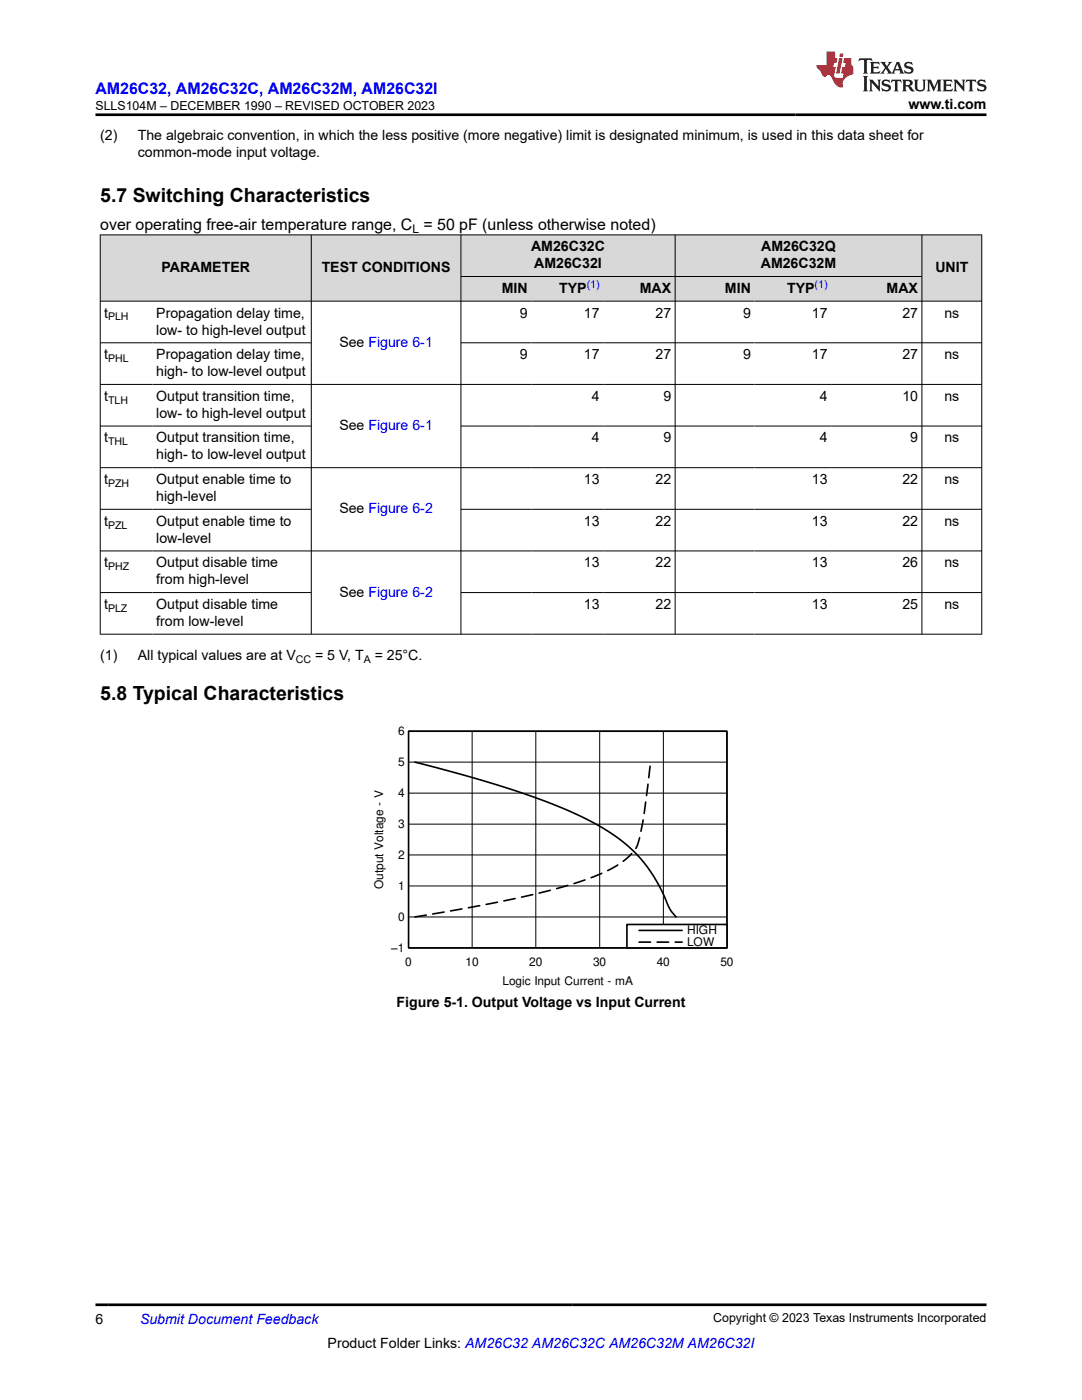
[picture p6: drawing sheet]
<svg xmlns="http://www.w3.org/2000/svg" width="216mm" height="279mm" viewBox="0 0 216 279" stroke-linecap="round" stroke-linejoin="round" font-family="sans-serif">
<defs><g id="words">
<g font-size="3.9">
<text x="20" y="40.4">5.7 Switching Characteristics</text>
<text x="20" y="139.8">5.8 Typical Characteristics</text>
</g>
<text font-size="3.2" fill="#00f" x="19" y="18.7">AM26C32, AM26C32C, AM26C32M, AM26C32I</text>
<text font-size="3.2" x="20" y="45.8">over operating free-air temperature range, C = 50 pF (unless otherwise noted)</text>
<g font-size="2.8">
<text x="181.3" y="21.8">www.ti.com</text>
<text x="20" y="27.9">(2)</text>
<text x="27.5" y="27.9">The algebraic convention, in which the less positive (more negative) limit is designated minimum, is used in this data sheet for</text>
<text x="27.5" y="31.3">common-mode input voltage.</text>
<text x="106" y="50.1">AM26C32C</text>
<text x="106.6" y="53.5">AM26C32I</text>
<text x="151.8" y="53.5">AM26C32M</text>
<text x="151.9" y="50.1">AM26C32Q</text>
<text x="32.2" y="54.3">PARAMETER</text>
<text x="64.2" y="54.3">TEST CONDITIONS</text>
<text x="100.1" y="58.5">MIN</text>
<text x="111.6" y="58.5">TYP</text>
<text x="127.7" y="58.5">MAX</text>
<text x="144.7" y="58.5">MIN</text>
<text x="157.1" y="58.5">TYP</text>
<text x="176.9" y="58.5">MAX</text>
<text x="186.6" y="54.3">UNIT</text>
<text x="20.8" y="63.4">t</text>
<text x="31.2" y="63.4">Propagation delay time,</text>
<text x="103.7" y="63.4">9</text>
<text x="116.5" y="63.4">17</text>
<text x="130.8" y="63.4">27</text>
<text x="148.3" y="63.4">9</text>
<text x="162" y="63.4">17</text>
<text x="180.1" y="63.4">27</text>
<text x="188.4" y="63.4">ns</text>
<text x="20.8" y="71.7">t</text>
<text x="31.2" y="66.8">low- to high-level output</text>
<text x="31.2" y="71.7">Propagation delay time,</text>
<text x="67.7" y="69.2">See Figure 6-1</text>
<text x="103.7" y="71.7">9</text>
<text x="116.5" y="71.7">17</text>
<text x="130.8" y="71.7">27</text>
<text x="148.3" y="71.7">9</text>
<text x="162" y="71.7">17</text>
<text x="180.1" y="71.7">27</text>
<text x="188.4" y="71.7">ns</text>
<text x="31.2" y="75.1">high- to low-level output</text>
<text x="20.8" y="80">t</text>
<text x="31.2" y="80">Output transition time,</text>
<text x="31.2" y="83.4">low- to high-level output</text>
<text x="118.1" y="80">4</text>
<text x="132.4" y="80">9</text>
<text x="163.6" y="80">4</text>
<text x="180.1" y="80">10</text>
<text x="188.4" y="80">ns</text>
<text x="20.8" y="88.3">t</text>
<text x="31.2" y="88.3">Output transition time,</text>
<text x="67.7" y="85.8">See Figure 6-1</text>
<text x="118.1" y="88.3">4</text>
<text x="132.4" y="88.3">9</text>
<text x="163.6" y="88.3">4</text>
<text x="181.6" y="88.3">9</text>
<text x="188.4" y="88.3">ns</text>
<text x="31.2" y="91.7">high- to low-level output</text>
<text x="20.8" y="96.6">t</text>
<text x="31.2" y="96.6">Output enable time to</text>
<text x="31.2" y="100">high-level</text>
<text x="116.5" y="96.6">13</text>
<text x="130.8" y="96.6">22</text>
<text x="162" y="96.6">13</text>
<text x="180.1" y="96.6">22</text>
<text x="188.4" y="96.6">ns</text>
<text x="20.8" y="104.9">t</text>
<text x="31.2" y="104.9">Output enable time to</text>
<text x="67.7" y="102.5">See Figure 6-2</text>
<text x="116.5" y="104.9">13</text>
<text x="130.8" y="104.9">22</text>
<text x="162" y="104.9">13</text>
<text x="180.1" y="104.9">22</text>
<text x="188.4" y="104.9">ns</text>
<text x="20.8" y="113.2">t</text>
<text x="31.2" y="108.3">low-level</text>
<text x="31.2" y="113.2">Output disable time</text>
<text x="116.5" y="113.2">13</text>
<text x="130.8" y="113.2">22</text>
<text x="162" y="113.2">13</text>
<text x="180.1" y="113.2">26</text>
<text x="188.4" y="113.2">ns</text>
<text x="31.2" y="116.6">from high-level</text>
<text x="67.7" y="119.1">See Figure 6-2</text>
<text x="20.8" y="121.5">t</text>
<text x="31.2" y="121.5">Output disable time</text>
<text x="31.2" y="124.9">from low-level</text>
<text x="116.5" y="121.5">13</text>
<text x="130.8" y="121.5">22</text>
<text x="162" y="121.5">13</text>
<text x="180.1" y="121.5">25</text>
<text x="188.4" y="121.5">ns</text>
<text x="20" y="131.7">(1)</text>
<text x="27.5" y="131.7">All typical values are at V</text>
<text x="62.9" y="131.7">= 5 V, T</text>
<text x="74.8" y="131.7">= 25°C.</text>
<text x="79.1" y="201">Figure 5-1. Output Voltage vs Input Current</text>
<text x="19" y="264.2">6</text>
<text x="65.4" y="269">Product Folder Links: AM26C32 AM26C32C AM26C32M AM26C32I</text>
</g>
<text font-size="2.8" fill="#00f" x="27.9" y="264.2">Submit Document Feedback</text>
<g font-size="2.5">
<text x="19" y="21.9">SLLS104M – DECEMBER 1990 – REVISED OCTOBER 2023</text>
<text x="142.3" y="263.9">Copyright © 2023 Texas Instruments Incorporated</text>
</g>
<g font-size="2.4">
<text x="82.3" y="46.5">L</text>
<text x="79.4" y="146.7">6</text>
<text x="79.4" y="152.9">5</text>
<text x="79.4" y="159.1">4</text>
<text x="79.4" y="165.2">3</text>
<text x="79.4" y="171.4">2</text>
<text x="76.5" y="177.4" transform="rotate(-90 76.5 177.4)">Output Voltage - V</text>
<text x="79.4" y="177.6">1</text>
<text x="79.4" y="183.8">0</text>
<text x="78.1" y="190">±1</text>
<text x="137.1" y="186.5">HIGH</text>
<text x="137.1" y="188.8">LOW</text>
<text x="80.9" y="192.8">0</text>
<text x="92.9" y="192.8">10</text>
<text x="100.3" y="196.6">Logic Input Current - mA</text>
<text x="105.6" y="192.8">20</text>
<text x="118.3" y="192.8">30</text>
<text x="131" y="192.8">40</text>
<text x="143.7" y="192.8">50</text>
</g>
<g font-size="2.1" fill="#00f">
<text x="117.1" y="57.5">(1)</text>
<text x="162.5" y="57.5">(1)</text>
</g>
<g font-size="2.1">
<text x="21.6" y="63.9">PLH</text>
<text x="21.6" y="72.3">PHL</text>
<text x="21.6" y="80.6">TLH</text>
<text x="21.6" y="88.9">THL</text>
<text x="21.6" y="97.2">PZH</text>
<text x="21.6" y="105.5">PZL</text>
<text x="21.6" y="113.8">PHZ</text>
<text x="21.6" y="122.1">PLZ</text>
<text x="59" y="132.3">CC</text>
<text x="72.6" y="132.3">A</text>
</g>
</g></defs>
<g fill="#d8d8d8">
<path d="M20 46.9h175.9v8.3h-175.9z" fill-rule="evenodd"/>
<path d="M20.1 46.9h42v13.1h-42z" fill-rule="evenodd"/>
<path d="M62.2 46.9h29.7v13.1h-29.7z" fill-rule="evenodd"/>
<path d="M92 46.9h42.7v8.2h-42.7z" fill-rule="evenodd"/>
<path d="M134.8 46.9h49.1v8.2h-49.1z" fill-rule="evenodd"/>
<path d="M184 46.9h11.8v13.1h-11.8z" fill-rule="evenodd"/>
<path d="M92 55.2h14v4.8h-14z" fill-rule="evenodd"/>
<path d="M106 55.2h14.4v4.8h-14.4z" fill-rule="evenodd"/>
<path d="M120.4 55.2h14.3v4.8h-14.3z" fill-rule="evenodd"/>
<path d="M134.8 55.2h15.7v4.8h-15.7z" fill-rule="evenodd"/>
<path d="M150.5 55.2h15.3v4.8h-15.3z" fill-rule="evenodd"/>
<path d="M165.8 55.2h18.1v4.8h-18.1z" fill-rule="evenodd"/>
</g>
<g fill="none" stroke="#000" stroke-width=".2">
<path d="M19.9 46.9h176.1M20 46.8v79.8M62.1 46.8v79.8M92 46.8v79.8M92 55.2h92M134.7 46.8v79.8M184 46.8v79.8M195.9 46.8v79.8M19.9 60.1h176.1M19.9 68.4h42.3M19.9 76.7h176.1M92 68.4h104"/>
<path d="M19.9 85h42.3M19.9 93.3h176.1M92 85h104M19.9 101.6h42.3M19.9 110h176.1M19.9 118.3h42.3M92 101.6h104M92 118.3h104M19.9 126.6h176.1M81.5 145.9h63.6v43.3h-63.6zM81.5 158.3h63.6M81.5 152.1h63.6"/>
<path d="M94.2 145.9v43.3M106.9 145.9v43.3M119.7 145.9v43.3M132.4 145.9v43.3M81.5 176.8h63.6M81.5 170.6h63.6M81.5 164.5h63.6M81.5 183h63.6"/>
</g>
<path d="M81.5 145.9h63.6v43.3h-63.6zM82.8 152.1l12.4 3.3 11.1 3.6 7.9 3.2 3.5 1.6 2.9 1.6a28.7 28.7 0 0 1 12.8 15.5l.5 .9 1 1.2" fill="none" stroke="#000" stroke-width=".33"/>
<path d="M82.8 183l11.7-2 10.8-2.2 8-2.1 5.4-1.8a18.4 18.4 0 0 0 8.1-5.4 26.8 26.8 0 0 0 1.9-8.1l1.1-9.3" fill="none" stroke="#000" stroke-width=".33" stroke-dasharray="2.3 1.3"/>
<path d="M125.1 184.5h20v4.7h-20z" fill-rule="evenodd" fill="#fff"/>
<path d="M125.1 184.5h20v4.7h-20zM127.5 185.7h8.6" fill="none" stroke="#000" stroke-width=".33"/>
<path d="M127.5 188h8.6" fill="none" stroke="#000" stroke-width=".33" stroke-dasharray="2.3 1.3"/>
<path d="M68 144.9v52.3M80.2 144.9h67.7M147.9 144.9v45.4M68 197.2h6.2M141.7 197.2h6.2" fill="none" stroke="#fefefe" stroke-width=".2" stroke-dasharray=".4 .1" stroke-linecap="butt"/>
<path d="M171.5 11.6l-.2 .6 .5-.2h.6v.1v2.2l-.2 .4h1l-.2-.4v-2.2v-.1h.5l.5 .2-.1-.6zM173.6 12.4l.2 .3v1.6l-.2 .4h1.9l.1-.6a1.08 1.08 0 0 1-1.3 .2v-.7h.6l.4 .2v-.7l-.4 .2h-.6v-.5l.2-.2a1 1 0 0 1 1 .3l-.1-.5zM175.7 12.4l.9 1.1-1 1.2h.9l-.2-.2 .5-.8 .4 .8-.2 .2h1.6l-.2-.2 .2-.5h.9l.1 .5-.1 .2h.9l-.2-.4-.8-1.9h-.5l-.9 2.1-.9-1.1 .9-1h-.8l.2 .2-.4 .6-.4-.6 .2-.2zM179 12.8l.4 1h-.7zM180.7 12.5a.65 .65 0 0 0-.2 .7 .65 .65 0 0 0 .6 .5l.6 .1 .1 .3a.79 .79 0 0 1-.7 .4 .79 .79 0 0 1-.7-.5l.1 .7 .2-.1a.93 .93 0 0 0 1.1 0 .93 .93 0 0 0 .4-.9 1.46 1.46 0 0 0-1.2-.6l-.1-.3a1.09 1.09 0 0 1 1.2 .2l-.2-.6-.1 .1-.5-.2zM172.2 15.2l.2 .4v2.2l-.2 .4h1l-.2-.4v-2.2l.2-.4zM173.4 15.9l.2 .4v1.5l-.2 .4h.8l-.3-.4 .1-1.3 1.6 1.8v-2l.2-.4h-.7l.1 .2 .1 1.1-1.2-1.3zM176.2 16a.65 .65 0 0 0-.2 .8 .65 .65 0 0 0 .6 .4l.6 .2 .1 .2a.79 .79 0 0 1-.7 .4 .79 .79 0 0 1-.7-.5l.1 .7 .2-.1a.93 .93 0 0 0 1.1 .1 .93 .93 0 0 0 .4-1 1.46 1.46 0 0 0-1.2-.5l-.1-.4a1.09 1.09 0 0 1 1.2 .2l-.1-.6-.2 .1-.5-.1zM177.9 15.9l-.1 .6a.63 .63 0 0 1 .8-.3v1.6l-.3 .4h1l-.2-.4v-1.6a.66 .66 0 0 1 .8 .3l-.1-.6zM180 15.9l.2 .4v1.5l-.2 .4h1l-.2-.2-.1-.7h.5l.1 .2a.79 .79 0 0 0 1.2 .6l-1-.9a.61 .61 0 0 0 .6-.6 .61 .61 0 0 0-.5-.7zM180.8 16.2h.1a.47 .47 0 0 1 .5 .1 .47 .47 0 0 1 .1 .5l-.1 .1-.7 .1zM182.3 15.9l.2 .2a2.27 2.27 0 0 0 .4 2 1.04 1.04 0 0 0 1.7-.7v-1.3l.2-.2h-.8l.2 .4v1.1a.6 .6 0 0 1-.6 .6 .6 .6 0 0 1-.6-.6v-1.1l.3-.4zM184.9 15.9l.2 .4v1.5l-.2 .4h.8l-.3-.4v-1.4l.9 1.9 .9-1.9v1.4l-.3 .4h1l-.2-.4v-1.5l.2-.4h-.8l-.7 1.5-.6-1.5zM188.1 15.9l.2 .4v1.5l-.2 .4h1.9l.1-.6a1.09 1.09 0 0 1-1.3 .2v-.7h.6l.4 .2v-.6l-.4 .2h-.6v-.6l.2-.1a1.01 1.01 0 0 1 1 .3l-.1-.6zM190.2 15.9l.3 .4v1.5l-.3 .4h.8l-.2-.4v-1.3l1.6 1.8v-2l.2-.4h-.7l.2 .2v1.1l-1.2-1.3zM192.8 15.9l-.1 .6a.63 .63 0 0 1 .8-.3v1.6l-.3 .4h1l-.2-.4v-1.6a.66 .66 0 0 1 .8 .3l-.1-.6zM195.2 16a.65 .65 0 0 0-.2 .8 .65 .65 0 0 0 .6 .4l.6 .2 .2 .2a.79 .79 0 0 1-.7 .4 .79 .79 0 0 1-.7-.5l.1 .7 .2-.1a.93 .93 0 0 0 1 .1 .93 .93 0 0 0 .5-1 1.46 1.46 0 0 0-1.3-.5v-.4a1.09 1.09 0 0 1 1.2 .2l-.2-.6-.2 .1-.5-.1z" fill="#231f20"/>
<path d="M164.9 10.3v2.7h-2l.1 .4 .8 1a.95 .95 0 0 0 1 .9 .59 .59 0 0 1 .5-.4 .59 .59 0 0 1 .5 .3l.4 .8a1.59 1.59 0 0 0 2.1 1.4 1.61 1.61 0 0 1 1-2.3l1-.3-.1-1.5a1.59 1.59 0 0 1-.3-1.7h-1.5l-.2 .9h.6l-.2 .9h-.5l-.2 .9v.3l.4 .1-.1 .9h-.7a.73 .73 0 0 1-1-.7l.3-1.5h-.5l.1-.9h.5l.2-.9h-.5v-1.3zM167.4 11.6l-.6 3.1h.7l.6-3.1zM167.6 10.7l-.1 .6h.7l.1-.6z" fill="#ed1c24"/>
<path d="M19 22.9h177.8M19 260.4h177.8" fill="none" stroke="#000" stroke-width=".53"/>
<use href="#words"/>
</svg>
